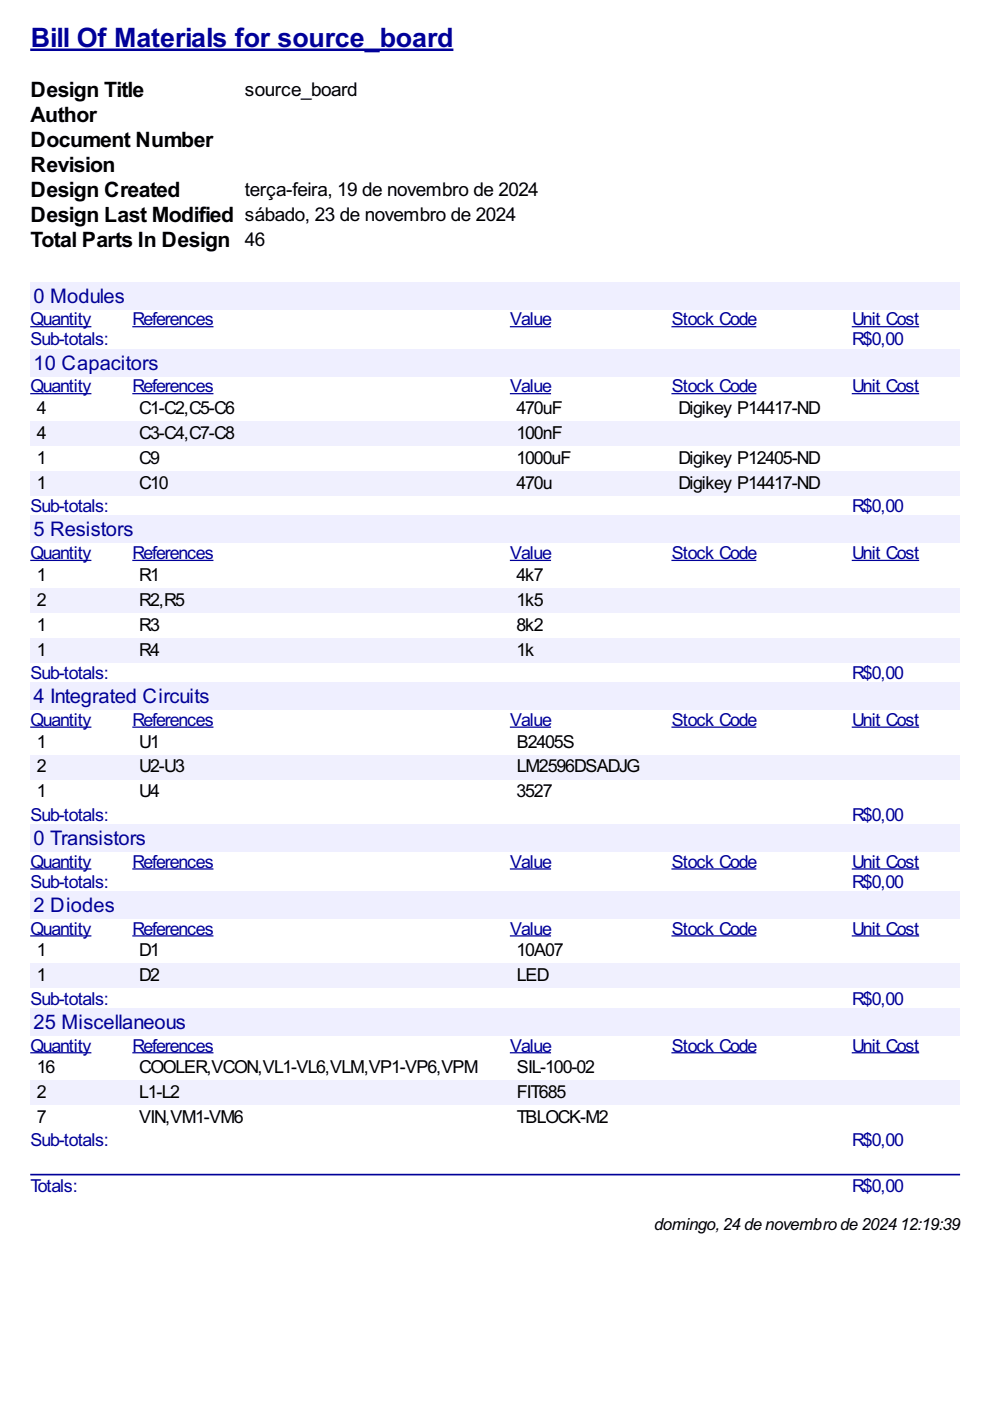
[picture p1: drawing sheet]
<svg xmlns="http://www.w3.org/2000/svg" width="210mm" height="297mm" viewBox="0 0 210 297" stroke-linecap="round" stroke-linejoin="round" font-family="sans-serif">
<defs><g id="words">
<text font-size="6.3" fill="#009" x="6.5" y="10">Bill Of Materials for source_board</text>
<g font-size="5">
<text x="6.5" y="20.6">Design Title</text>
<text x="6.5" y="25.9">Author</text>
<text x="6.5" y="31.2">Document Number</text>
<text x="6.5" y="36.5">Revision</text>
<text x="6.5" y="41.8">Design Created</text>
<text x="6.5" y="47.1">Design Last Modified sábado, 23 de novembro de 2024</text>
<text x="6.5" y="52.3">Total Parts In Design 46</text>
</g>
<g font-size="4.8" fill="#009">
<text x="7.1" y="64.2">0 Modules</text>
<text x="7.1" y="78.3">10 Capacitors</text>
<text x="7.1" y="113.7">5 Resistors</text>
<text x="7.1" y="149.1">4 Integrated Circuits</text>
<text x="7.1" y="179.1">0 Transistors</text>
<text x="7.1" y="193.3">2 Diodes</text>
<text x="7.1" y="218.1">25 Miscellaneous</text>
</g>
<g font-size="4.5">
<text x="51.9" y="20.3">source_board</text>
<text x="51.9" y="41.5">terça-feira, 19 de novembro de 2024</text>
</g>
<g font-size="4.2" fill="#009">
<text x="6.5" y="69">Quantity</text>
<text x="28.1" y="69">References</text>
<text x="108.2" y="69">Value</text>
<text x="142.4" y="69">Stock Code</text>
<text x="180.7" y="69">Unit Cost</text>
<text x="6.5" y="73.2">Sub-totals:</text>
<text x="180.7" y="73.2">R$0,00</text>
<text x="6.5" y="83.2">Quantity</text>
<text x="28.1" y="83.2">References</text>
<text x="108.2" y="83.2">Value</text>
<text x="142.4" y="83.2">Stock Code</text>
<text x="180.7" y="83.2">Unit Cost</text>
<text x="6.5" y="108.6">Sub-totals:</text>
<text x="180.7" y="108.6">R$0,00</text>
<text x="6.5" y="118.6">Quantity</text>
<text x="28.1" y="118.6">References</text>
<text x="108.2" y="118.6">Value</text>
<text x="142.4" y="118.6">Stock Code</text>
<text x="180.7" y="118.6">Unit Cost</text>
<text x="6.5" y="143.9">Sub-totals:</text>
<text x="180.7" y="143.9">R$0,00</text>
<text x="6.5" y="153.9">Quantity</text>
<text x="28.1" y="153.9">References</text>
<text x="108.2" y="153.9">Value</text>
<text x="142.4" y="153.9">Stock Code</text>
<text x="180.7" y="153.9">Unit Cost</text>
<text x="6.5" y="174">Sub-totals:</text>
<text x="180.7" y="174">R$0,00</text>
<text x="6.5" y="184">Quantity</text>
<text x="28.1" y="184">References</text>
<text x="108.2" y="184">Value</text>
<text x="142.4" y="184">Stock Code</text>
<text x="180.7" y="184">Unit Cost</text>
<text x="6.5" y="188.2">Sub-totals:</text>
<text x="180.7" y="188.2">R$0,00</text>
<text x="6.5" y="198.2">Quantity</text>
<text x="28.1" y="198.2">References</text>
<text x="108.2" y="198.2">Value</text>
<text x="142.4" y="198.2">Stock Code</text>
<text x="180.7" y="198.2">Unit Cost</text>
<text x="6.5" y="213">Sub-totals:</text>
<text x="180.7" y="213">R$0,00</text>
<text x="6.5" y="222.9">Quantity</text>
<text x="28.1" y="222.9">References</text>
<text x="108.2" y="222.9">Value</text>
<text x="142.4" y="222.9">Stock Code</text>
<text x="180.7" y="222.9">Unit Cost</text>
<text x="6.5" y="243">Sub-totals:</text>
<text x="180.7" y="243">R$0,00</text>
<text x="6.5" y="252.7">Totals:</text>
<text x="180.7" y="252.7">R$0,00</text>
</g>
<g font-size="4.2">
<text x="7.8" y="87.8">4</text>
<text x="29.5" y="87.8">C1-C2,C5-C6</text>
<text x="109.5" y="87.8">470uF</text>
<text x="143.8" y="87.8">Digikey P14417-ND</text>
<text x="7.8" y="93.1">4</text>
<text x="29.5" y="93.1">C3-C4,C7-C8</text>
<text x="109.5" y="93.1">100nF</text>
<text x="7.8" y="98.4">1</text>
<text x="29.5" y="98.4">C9</text>
<text x="109.5" y="98.4">1000uF</text>
<text x="143.8" y="98.4">Digikey P12405-ND</text>
<text x="7.8" y="103.7">1</text>
<text x="29.5" y="103.7">C10</text>
<text x="109.5" y="103.7">470u</text>
<text x="143.8" y="103.7">Digikey P14417-ND</text>
<text x="7.8" y="123.1">1</text>
<text x="29.5" y="123.1">R1</text>
<text x="109.5" y="123.1">4k7</text>
<text x="7.8" y="128.4">2</text>
<text x="29.5" y="128.4">R2,R5</text>
<text x="109.5" y="128.4">1k5</text>
<text x="7.8" y="133.7">1</text>
<text x="29.5" y="133.7">R3</text>
<text x="109.5" y="133.7">8k2</text>
<text x="7.8" y="139">1</text>
<text x="29.5" y="139">R4</text>
<text x="109.5" y="139">1k</text>
<text x="7.8" y="158.5">1</text>
<text x="29.5" y="158.5">U1</text>
<text x="109.6" y="158.5">B2405S</text>
<text x="7.8" y="163.8">2</text>
<text x="29.5" y="163.8">U2-U3</text>
<text x="109.6" y="163.8">LM2596DSADJG</text>
<text x="7.8" y="169.1">1</text>
<text x="29.5" y="169.1">U4</text>
<text x="109.5" y="169.1">3527</text>
<text x="7.8" y="202.8">1</text>
<text x="29.5" y="202.8">D1</text>
<text x="109.5" y="202.8">10A07</text>
<text x="7.8" y="208">1</text>
<text x="29.5" y="208">D2</text>
<text x="109.6" y="208">LED</text>
<text x="7.8" y="227.5">16</text>
<text x="29.5" y="227.5">COOLER,VCON,VL1-VL6,VLM,VP1-VP6,VPM</text>
<text x="109.6" y="227.5">SIL-100-02</text>
<text x="7.8" y="232.8">2</text>
<text x="29.5" y="232.8">L1-L2</text>
<text x="109.6" y="232.8">FIT685</text>
<text x="7.8" y="238.1">7</text>
<text x="29.5" y="238.1">VIN,VM1-VM6</text>
<text x="109.6" y="238.1">TBLOCK-M2</text>
</g>
<g font-size="4">
<text x="138.7" y="260.9">domingo,24 de novembro de 2024</text>
<text x="190.9" y="260.9">12:19:39</text>
</g>
</g></defs>
<path d="M6.4 10.6h89.7" fill="none" stroke="#009" stroke-width=".53"/>
<g fill="#efefff">
<path d="M6.4 59.8h197.2v5.8h-197.2z"/>
<path d="M6.9 60h19.3v4.8h-19.3z"/>
</g>
<path d="M6.4 69.3h13M28.1 69.3h17.2M108.1 69.3h8.7M142.4 69.3h18M180.6 69.3h14.3" fill="none" stroke="#009" stroke-width=".26"/>
<g fill="#efefff">
<path d="M6.4 74h197.2v5.8h-197.2z"/>
<path d="M6.9 74.3h26.4v4.8h-26.4z"/>
</g>
<path d="M6.4 83.5h13M28.1 83.5h17.2M108.1 83.5h8.7M142.4 83.5h18M180.6 83.5h14.3" fill="none" stroke="#009" stroke-width=".26"/>
<g fill="#f0f0fe">
<path d="M6.4 89.3h21.7v5.3h-21.7z"/>
<path d="M7.7 89.4h1.8v4.2h-1.8z"/>
<path d="M28.1 89.3h80v5.3h-80z"/>
<path d="M29.4 89.4h20.1v4.2h-20.1z"/>
<path d="M108.1 89.3h34.3v5.3h-34.3z"/>
<path d="M109.3 89.4h9.5v4.2h-9.5z"/>
<path d="M142.4 89.3h38.2v5.3h-38.2z"/>
<path d="M180.6 89.3h23v5.3h-23z"/>
<path d="M6.4 99.9h21.7v5.3h-21.7z"/>
<path d="M7.7 100h1.8v4.2h-1.8z"/>
<path d="M28.1 99.9h80v5.3h-80z"/>
<path d="M29.4 100h6.1v4.2h-6.1z"/>
<path d="M108.1 99.9h34.3v5.3h-34.3z"/>
<path d="M109.3 100h7.4v4.2h-7.4z"/>
<path d="M142.4 99.9h38.2v5.3h-38.2z"/>
<path d="M143.7 100h29.9v4.2h-29.9z"/>
<path d="M180.6 99.9h23v5.3h-23z"/>
</g>
<g fill="#efefff">
<path d="M6.4 109.4h197.2v5.7h-197.2z"/>
<path d="M6.9 109.5h21.2v4.8h-21.2z"/>
</g>
<path d="M6.4 118.8h13M28.1 118.8h17.2M108.1 118.8h8.7M142.4 118.8h18M180.6 118.8h14.3" fill="none" stroke="#009" stroke-width=".26"/>
<g fill="#f0f0fe">
<path d="M6.4 124.6h21.7v5.3h-21.7z"/>
<path d="M7.7 124.8h1.8v4.3h-1.8z"/>
<path d="M28.1 124.6h80v5.3h-80z"/>
<path d="M29.4 124.8h9.5v4.3h-9.5z"/>
<path d="M108.1 124.6h34.3v5.3h-34.3z"/>
<path d="M109.3 124.8h5.6v4.3h-5.6z"/>
<path d="M142.4 124.6h38.2v5.3h-38.2z"/>
<path d="M180.6 124.6h23v5.3h-23z"/>
<path d="M6.4 135.2h21.7v5.3h-21.7z"/>
<path d="M7.7 135.4h1.8v4.3h-1.8z"/>
<path d="M28.1 135.2h80v5.3h-80z"/>
<path d="M29.4 135.4h4.2v4.3h-4.2z"/>
<path d="M108.1 135.2h34.3v5.3h-34.3z"/>
<path d="M109.3 135.4h3.7v4.3h-3.7z"/>
<path d="M142.4 135.2h38.2v5.3h-38.2z"/>
<path d="M180.6 135.2h23v5.3h-23z"/>
</g>
<g fill="#efefff">
<path d="M6.4 144.7h197.2v5.8h-197.2z"/>
<path d="M6.9 144.9h37.3v4.8h-37.3z"/>
</g>
<path d="M6.4 154.2h13M28.1 154.2h17.2M108.1 154.2h8.7M142.4 154.2h18M180.6 154.2h14.3" fill="none" stroke="#009" stroke-width=".26"/>
<g fill="#f0f0fe">
<path d="M6.4 160h21.7v5.3h-21.7z"/>
<path d="M7.7 160.3h1.8v4.2h-1.8z"/>
<path d="M28.1 160h80v5.3h-80z"/>
<path d="M29.4 160.3h9.5v4.2h-9.5z"/>
<path d="M108.1 160h34.3v5.3h-34.3z"/>
<path d="M109.3 160.3h25.9v4.2h-25.9z"/>
<path d="M142.4 160h38.2v5.3h-38.2z"/>
<path d="M180.6 160h23v5.3h-23z"/>
</g>
<g fill="#efefff">
<path d="M6.4 174.8h197.2v5.7h-197.2z"/>
<path d="M6.9 175.1h23.8v4.8h-23.8z"/>
</g>
<path d="M6.4 184.2h13M28.1 184.2h17.2M108.1 184.2h8.7M142.4 184.2h18M180.6 184.2h14.3" fill="none" stroke="#009" stroke-width=".26"/>
<g fill="#efefff">
<path d="M6.4 189h197.2v5.7h-197.2z"/>
<path d="M6.9 189.1h17.2v4.8h-17.2z"/>
</g>
<path d="M6.4 198.4h13M28.1 198.4h17.2M108.1 198.4h8.7M142.4 198.4h18M180.6 198.4h14.3" fill="none" stroke="#009" stroke-width=".26"/>
<g fill="#f0f0fe">
<path d="M6.4 204.3h21.7v5.2h-21.7z"/>
<path d="M7.7 204.5h1.8v4.2h-1.8z"/>
<path d="M28.1 204.3h80v5.2h-80z"/>
<path d="M29.4 204.5h4.2v4.2h-4.2z"/>
<path d="M108.1 204.3h34.3v5.2h-34.3z"/>
<path d="M109.3 204.5h6.6v4.2h-6.6z"/>
<path d="M142.4 204.3h38.2v5.2h-38.2z"/>
<path d="M180.6 204.3h23v5.2h-23z"/>
</g>
<g fill="#efefff">
<path d="M6.4 213.8h197.2v5.7h-197.2z"/>
<path d="M6.9 214h32.3v4.7h-32.3z"/>
</g>
<path d="M6.4 223.2h13M28.1 223.2h17.2M108.1 223.2h8.7M142.4 223.2h18M180.6 223.2h14.3" fill="none" stroke="#009" stroke-width=".26"/>
<g fill="#f0f0fe">
<path d="M6.4 229h21.7v5.3h-21.7z"/>
<path d="M7.7 229.3h1.8v4.3h-1.8z"/>
<path d="M28.1 229h80v5.3h-80z"/>
<path d="M29.4 229.3h8.4v4.3h-8.4z"/>
<path d="M108.1 229h34.3v5.3h-34.3z"/>
<path d="M109.3 229.3h10.3v4.3h-10.3z"/>
<path d="M142.4 229h38.2v5.3h-38.2z"/>
<path d="M180.6 229h23v5.3h-23z"/>
</g>
<path d="M6.6 249h196.8" fill="none" stroke="#009" stroke-width=".35"/>
<use href="#words"/>
</svg>
